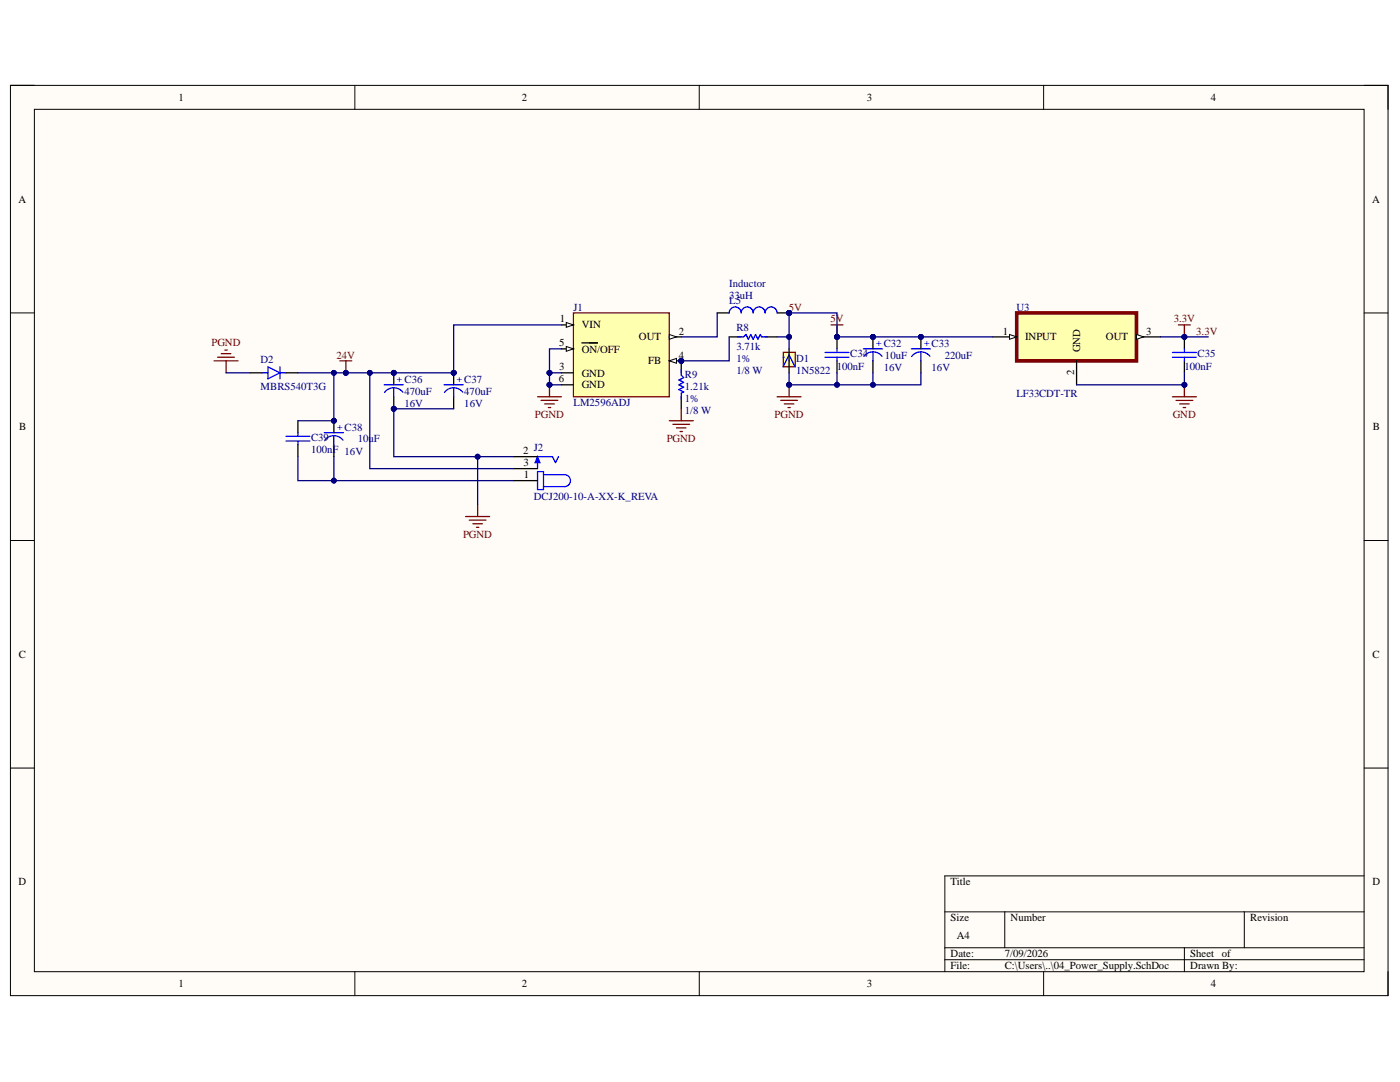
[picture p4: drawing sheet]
<svg xmlns="http://www.w3.org/2000/svg" width="279mm" height="216mm" viewBox="0 0 279 216" stroke-linecap="round" stroke-linejoin="round" font-family="sans-serif">
<defs><g id="words">
<g font-size="2.2">
<text x="35.6" y="20.1">1</text>
<text x="104.2" y="20.1">2</text>
<text x="173" y="20.1">3</text>
<text x="241.6" y="20.1">4</text>
<text x="3.7" y="40.5">A</text>
<text x="273.8" y="40.5">A</text>
<text x="111.7" y="64.3">1</text>
<text x="116.1" y="65.5">VIN</text>
<text x="111.6" y="69.1">5</text>
<text x="116.1" y="70.4">ON/OFF</text>
<text x="127.5" y="67.9">OUT</text>
<text x="135.5" y="66.8">2</text>
<text x="135.5" y="71.5">4</text>
<text x="200.2" y="66.8">1</text>
<text x="204.6" y="67.9">INPUT</text>
<text x="220.7" y="67.9">OUT</text>
<text x="228.7" y="66.8">3</text>
<text x="111.5" y="76.3">6</text>
<text x="111.6" y="73.9">3</text>
<text x="116.1" y="75.1">GND</text>
<text x="116.1" y="77.5">GND</text>
<text x="129.4" y="72.7">FB</text>
<text x="3.8" y="85.9">B</text>
<text x="274" y="85.9">B</text>
<text x="104.4" y="90.6">2</text>
<text x="104.5" y="93.1">3</text>
<text x="104.5" y="95.4">1</text>
<text x="3.8" y="131.3">C</text>
<text x="273.9" y="131.3">C</text>
<text x="3.7" y="176.7">D</text>
<text x="189.7" y="176.7">Title</text>
<text x="273.9" y="176.7">D</text>
<text x="189.7" y="183.9">Size</text>
<text x="201.7" y="183.9">Number</text>
<text x="249.5" y="183.9">Revision</text>
<text x="189.7" y="191">Date:</text>
<text x="190.9" y="187.4">A4</text>
<text x="200.5" y="191">7/09/2026</text>
<text x="237.6" y="191">Sheet</text>
<text x="243.9" y="191">of</text>
<text x="35.6" y="197">1</text>
<text x="104.2" y="197">2</text>
<text x="173" y="197">3</text>
<text x="189.7" y="193.4">File:</text>
<text x="200.5" y="193.4">C:\Users\..\04_Power_Supply.SchDoc</text>
<text x="237.6" y="193.4">Drawn By:</text>
<text x="241.6" y="197">4</text>
</g>
<g font-size="2.2" fill="#000080">
<text x="145.5" y="59.6">33uH</text>
<text x="145.5" y="57.2">Inductor</text>
<text x="114.4" y="62">J1</text>
<text x="145.5" y="60.8">L5</text>
<text x="202.9" y="62">U3</text>
<text x="147" y="69.8">3.71k</text>
<text x="147" y="66">R8</text>
<text x="169.7" y="71.3">C34</text>
<text x="176.6" y="71.5">10uF</text>
<text x="188.5" y="71.5">220uF</text>
<text x="239" y="71.3">C35</text>
<text x="52" y="72.5">D2</text>
<text x="52" y="77.7">MBRS540T3G</text>
<text x="136.7" y="77.7">1.21k</text>
<text x="136.7" y="75.3">R9</text>
<text x="147" y="72.3">1%</text>
<text x="147" y="74.6">1/8 W</text>
<text x="158.9" y="72.2">D1</text>
<text x="158.9" y="74.6">1N5822</text>
<text x="167" y="73.9">100nF</text>
<text x="176.4" y="74">16V</text>
<text x="185.9" y="74">16V</text>
<text x="236.4" y="73.9">100nF</text>
<text x="80.7" y="78.8">470uF</text>
<text x="80.7" y="81.2">16V</text>
<text x="92.7" y="78.8">470uF</text>
<text x="92.7" y="81.2">16V</text>
<text x="114.4" y="81.1">LM2596ADJ</text>
<text x="136.7" y="80.1">1%</text>
<text x="136.7" y="82.5">1/8 W</text>
<text x="202.9" y="79.2">LF33CDT-TR</text>
<text x="62.1" y="88">C39</text>
<text x="71.4" y="88.2">10uF</text>
<text x="106.5" y="89.9">J2</text>
<text x="62.1" y="90.4">100nF 16V</text>
<text x="106.5" y="99.9">DCJ200-10-A-XX-K_REVA</text>
</g>
<g font-size="2.2" fill="#800000">
<text x="157.5" y="62">5V</text>
<text x="165.7" y="64.3">5V</text>
<text x="234.3" y="64.3">3.3V</text>
<text x="42.2" y="69.1">PGND</text>
<text x="67.2" y="71.5">24V</text>
<text x="238.7" y="66.8">3.3V</text>
<text x="106.7" y="83.5">PGND</text>
<text x="154.6" y="83.5">PGND</text>
<text x="234" y="83.5">GND</text>
<text x="133.1" y="88.2">PGND</text>
<text x="92.4" y="107.4">PGND</text>
</g>
<g font-size="2.1">
<text x="215.6" y="70.3" transform="rotate(-90 215.6 70.3)">GND</text>
<text x="214.4" y="74.9" transform="rotate(-90 214.4 74.9)">2</text>
</g>
<g font-size="1.9" fill="#00f">
<text x="174.9" y="69.1">+ C32</text>
<text x="184.4" y="69.1">+ C33</text>
<text x="79.2" y="76.2">+ C36</text>
<text x="91.2" y="76.2">+ C37</text>
<text x="67.3" y="85.8">+ C38</text>
</g>
</g></defs>
<path d="M2.1 17h274.9v181.7h-274.9z" fill-rule="evenodd" fill="#fffcf8"/>
<path d="M2.1 17h274.9v181.7h-274.9z" fill="none" stroke="#000" stroke-width=".2"/>
<path d="M6.9 21.8h265.3v172.1h-265.3z" fill-rule="evenodd" fill="#fffcf8"/>
<g fill="none" stroke="#000" stroke-width=".2">
<path d="M2.1 17h4.8M70.8 17v4.8M139.5 17v4.8M208.3 17v4.8M272.2 17h4.8v4.8M6.9 21.8h265.3v172.1h-265.3zM2.1 62.4h4.8M272.2 62.4h4.8M2.1 107.9h4.8M272.2 107.9h4.8M2.1 153.3h4.8M272.2 153.3h4.8"/>
<path d="M272.2 174.8h-83.6v19.1M70.8 193.9v4.8M139.6 193.9v4.8M188.6 181.9h83.6M188.6 189.1h83.6M188.6 191.5h83.6M200.5 181.9v7.2M208.3 193.9v4.8M236.4 189.1v4.8M248.3 181.9v7.2M277 193.9v4.8"/>
</g>
<path d="M107.3 94.1h1.2v3.6h-1.2zM108.5 97.1h4.2M108.5 94.7h4.2M111.5 91.1l-.6 1.2-.6-1.2h-3v2.4" fill="none" stroke="#00f" stroke-width=".25"/>
<path d="M107.3 91.1l.5 1.2h-1z" fill="#00f"/>
<path d="M107.3 91.1l.5 1.2h-1zM112.7 94.7a1.19 1.19 0 0 1 1.1 1.2 1.19 1.19 0 0 1-1.1 1.2" fill="none" stroke="#00f" stroke-width=".25"/>
<path d="M102.5 95.9h4.8M102.5 93.5h4.8M102.5 91.1h4.8" fill="none" stroke="#000" stroke-width=".25"/>
<circle cx="78.6" cy="74.4" r=".48" fill="#000080"/>
<circle cx="78.6" cy="74.4" r=".48" fill="none" stroke="#000080" stroke-width=".2"/>
<circle cx="78.6" cy="81.6" r=".48" fill="#000080"/>
<circle cx="78.6" cy="81.6" r=".48" fill="none" stroke="#000080" stroke-width=".2"/>
<path d="M76.7 76.8h3.8M80.4 78.3a2.28 2.28 0 0 0-3.7 0" fill="none" stroke="#00f" stroke-width=".25"/>
<path d="M78.6 74.4v2.4" fill="none" stroke="#000" stroke-width=".25"/>
<circle cx="78.6" cy="74.4" r=".48" fill="#000080"/>
<circle cx="78.6" cy="74.4" r=".48" fill="none" stroke="#000080" stroke-width=".2"/>
<path d="M78.6 79.2v2.4" fill="none" stroke="#000" stroke-width=".25"/>
<circle cx="78.6" cy="81.6" r=".48" fill="#000080"/>
<circle cx="78.6" cy="81.6" r=".48" fill="none" stroke="#000080" stroke-width=".2"/>
<path d="M78.6 77.5v1.7" fill="none" stroke="#00f" stroke-width=".25"/>
<circle cx="90.5" cy="74.4" r=".48" fill="#000080"/>
<circle cx="90.5" cy="74.4" r=".48" fill="none" stroke="#000080" stroke-width=".2"/>
<path d="M88.6 76.8h3.9M92.4 78.3a2.28 2.28 0 0 0-3.7 0" fill="none" stroke="#00f" stroke-width=".25"/>
<path d="M90.5 74.4v2.4" fill="none" stroke="#000" stroke-width=".25"/>
<circle cx="90.5" cy="74.4" r=".48" fill="#000080"/>
<circle cx="90.5" cy="74.4" r=".48" fill="none" stroke="#000080" stroke-width=".2"/>
<path d="M90.5 79.2v2.4" fill="none" stroke="#000" stroke-width=".25"/>
<path d="M90.5 77.5v1.7" fill="none" stroke="#00f" stroke-width=".25"/>
<circle cx="136" cy="72" r=".48" fill="#000080"/>
<circle cx="136" cy="72" r=".48" fill="none" stroke="#000080" stroke-width=".2"/>
<path d="M114.4 62.4h19.2v16.8h-19.2z" fill-rule="evenodd" fill="#ffffb0"/>
<path d="M114.4 62.4h19.2v16.8h-19.2z" fill="none" stroke="#800000" stroke-width=".25"/>
<path d="M112.1 64.8h2.3" fill="none" stroke="#000" stroke-width=".25"/>
<path d="M113 64.4l1.4 .4-1.4 .5z" fill="#f8fcff"/>
<path d="M113 64.4l1.4 .4-1.4 .5z" fill="none" stroke="#000" stroke-width=".2"/>
<path d="M112.1 69.6h2.3" fill="none" stroke="#000" stroke-width=".25"/>
<path d="M113 69.1l1.4 .5-1.4 .5z" fill="#f8fcff"/>
<path d="M113 69.1l1.4 .5-1.4 .5z" fill="none" stroke="#000" stroke-width=".2"/>
<path d="M112.1 74.4h2.3M112.1 76.8h2.3M116.1 68.4h3.1M133.6 67.2h2.4" fill="none" stroke="#000" stroke-width=".25"/>
<path d="M133.6 66.7l1.4 .5-1.4 .5z" fill="#f8fcff"/>
<path d="M133.6 66.7l1.4 .5-1.4 .5z" fill="none" stroke="#000" stroke-width=".2"/>
<path d="M133.6 72h2.4" fill="none" stroke="#000" stroke-width=".25"/>
<path d="M133.6 72l1.4-.5v1z" fill="#f8fcff"/>
<path d="M133.6 72l1.4-.5v1z" fill="none" stroke="#000" stroke-width=".2"/>
<circle cx="136" cy="72" r=".48" fill="#000080"/>
<circle cx="136" cy="72" r=".48" fill="none" stroke="#000080" stroke-width=".2"/>
<path d="M67.8 72h2.4M69 72v2.4" fill="none" stroke="#800000" stroke-width=".25"/>
<circle cx="69" cy="74.4" r=".48" fill="#000080"/>
<circle cx="69" cy="74.4" r=".48" fill="none" stroke="#000080" stroke-width=".2"/>
<circle cx="66.6" cy="84" r=".48" fill="#000080"/>
<circle cx="66.6" cy="84" r=".48" fill="none" stroke="#000080" stroke-width=".2"/>
<path d="M64.7 86.3h3.8M68.4 87.8a2.27 2.27 0 0 0-3.6 .1" fill="none" stroke="#00f" stroke-width=".25"/>
<path d="M66.6 84v2.3" fill="none" stroke="#000" stroke-width=".25"/>
<circle cx="66.6" cy="84" r=".48" fill="#000080"/>
<circle cx="66.6" cy="84" r=".48" fill="none" stroke="#000080" stroke-width=".2"/>
<path d="M49.9 74.4h2.4M57.1 74.4h2.4M59.5 84v2.3M59.5 88.7v2.4M66.6 88.7v2.4" fill="none" stroke="#000" stroke-width=".25"/>
<path d="M52.3 74.4h1.2M53.5 73.2l2.4 1.2-2.4 1.2zM55.9 73.2v2.4M55.9 74.4h1.2M57.1 88h4.7M57.1 87.1h4.7M59.5 86.3v.8M59.5 88v.7M66.6 87.1v1.6" fill="none" stroke="#00f" stroke-width=".25"/>
<path d="M42.7 72h4.8M43.4 71.3h3.4M44.2 70.6h1.9M44.9 69.8h.5M45.1 72v2.4M92.9 103.1h4.8M93.6 103.8h3.4M94.4 104.5h1.9M95.1 105.2h.5M95.3 100.7v2.4" fill="none" stroke="#800000" stroke-width=".25"/>
<circle cx="157.5" cy="62.4" r=".48" fill="#000080"/>
<circle cx="157.5" cy="62.4" r=".48" fill="none" stroke="#000080" stroke-width=".2"/>
<path d="M143.1 62.4h2.4M155.1 62.4h2.4" fill="none" stroke="#000" stroke-width=".25"/>
<circle cx="157.5" cy="62.4" r=".48" fill="#000080"/>
<circle cx="157.5" cy="62.4" r=".48" fill="none" stroke="#000080" stroke-width=".2"/>
<path d="M145.5 62.4a1.2 1.2 0 0 1 1.2-1.2 1.2 1.2 0 0 1 1.2 1.2 1.19 1.19 0 0 1 1.2-1.2 1.19 1.19 0 0 1 1.2 1.2 1.19 1.19 0 0 1 1.2-1.2 1.19 1.19 0 0 1 1.2 1.2 1.19 1.19 0 0 1 1.2-1.2 1.19 1.19 0 0 1 1.2 1.2" fill="none" stroke="#00f" stroke-width=".25"/>
<circle cx="157.5" cy="62.4" r=".48" fill="#000080"/>
<circle cx="157.5" cy="62.4" r=".48" fill="none" stroke="#000080" stroke-width=".2"/>
<path d="M156.3 70.3h2.4v2.9h-2.4z" fill-rule="evenodd" fill="#ffffb0"/>
<path d="M155.1 79.2h4.8M155.8 79.9h3.4M156.3 70.3h2.4v2.9h-2.4zM157.5 76.8v2.4M156.5 80.6h1.9M157.2 81.3h.5" fill="none" stroke="#800000" stroke-width=".25"/>
<path d="M156.3 73.2l1.2-2.4 1.2 2.4M156.3 71.3h.2" fill="none" stroke="#00f" stroke-width=".25"/>
<path d="M157.5 69.6v4.8" fill="none" stroke="#000" stroke-width=".25"/>
<circle cx="157.5" cy="76.8" r=".48" fill="#000080"/>
<circle cx="157.5" cy="76.8" r=".48" fill="none" stroke="#000080" stroke-width=".2"/>
<path d="M107.3 79.2h4.8M108 79.9h3.3M109.7 76.8v2.4M108.7 80.6h1.9M109.4 81.3h.5" fill="none" stroke="#800000" stroke-width=".25"/>
<circle cx="109.7" cy="76.8" r=".48" fill="#000080"/>
<circle cx="109.7" cy="76.8" r=".48" fill="none" stroke="#000080" stroke-width=".2"/>
<circle cx="174.2" cy="67.2" r=".48" fill="#000080"/>
<circle cx="174.2" cy="67.2" r=".48" fill="none" stroke="#000080" stroke-width=".2"/>
<path d="M172.3 69.6h3.8M176 71.1a2.28 2.28 0 0 0-3.6 0" fill="none" stroke="#00f" stroke-width=".25"/>
<path d="M174.2 67.2v2.4" fill="none" stroke="#000" stroke-width=".25"/>
<circle cx="174.2" cy="67.2" r=".48" fill="#000080"/>
<circle cx="174.2" cy="67.2" r=".48" fill="none" stroke="#000080" stroke-width=".2"/>
<path d="M174.2 72v2.4" fill="none" stroke="#000" stroke-width=".25"/>
<path d="M174.2 70.3v1.7" fill="none" stroke="#00f" stroke-width=".25"/>
<circle cx="167" cy="67.2" r=".48" fill="#000080"/>
<circle cx="167" cy="67.2" r=".48" fill="none" stroke="#000080" stroke-width=".2"/>
<path d="M167 67.2v2.4M167 72v2.4" fill="none" stroke="#000" stroke-width=".25"/>
<circle cx="167" cy="67.2" r=".48" fill="#000080"/>
<circle cx="167" cy="67.2" r=".48" fill="none" stroke="#000080" stroke-width=".2"/>
<path d="M164.6 71.3h4.8M164.6 70.3h4.8M167 69.6v.7M167 71.3v.7" fill="none" stroke="#00f" stroke-width=".25"/>
<circle cx="183.8" cy="67.2" r=".48" fill="#000080"/>
<circle cx="183.8" cy="67.2" r=".48" fill="none" stroke="#000080" stroke-width=".2"/>
<path d="M181.9 69.6h3.8M185.6 71.1a2.28 2.28 0 0 0-3.7 0" fill="none" stroke="#00f" stroke-width=".25"/>
<path d="M183.8 67.2v2.4" fill="none" stroke="#000" stroke-width=".25"/>
<circle cx="183.8" cy="67.2" r=".48" fill="#000080"/>
<circle cx="183.8" cy="67.2" r=".48" fill="none" stroke="#000080" stroke-width=".2"/>
<path d="M183.8 72v2.4" fill="none" stroke="#000" stroke-width=".25"/>
<path d="M183.8 70.3v1.7" fill="none" stroke="#00f" stroke-width=".25"/>
<path d="M202.9 62.4h23.9v9.6h-23.9z" fill-rule="evenodd" fill="#ffffb0"/>
<path d="M202.9 62.4h23.9v9.6h-23.9z" fill="none" stroke="#800000" stroke-width=".72"/>
<path d="M198.1 67.2h4.8" fill="none" stroke="#000" stroke-width=".25"/>
<path d="M201.5 66.7l1.4 .5-1.4 .5z" fill="#f8fcff"/>
<path d="M201.5 66.7l1.4 .5-1.4 .5z" fill="none" stroke="#000" stroke-width=".2"/>
<path d="M226.8 67.2h4.8" fill="none" stroke="#000" stroke-width=".25"/>
<path d="M226.8 66.7l1.4 .5-1.4 .5z" fill="#f8fcff"/>
<path d="M226.8 66.7l1.4 .5-1.4 .5z" fill="none" stroke="#000" stroke-width=".2"/>
<path d="M214.9 72v4.8" fill="none" stroke="#000" stroke-width=".25"/>
<circle cx="236.4" cy="67.2" r=".48" fill="#000080"/>
<circle cx="236.4" cy="67.2" r=".48" fill="none" stroke="#000080" stroke-width=".2"/>
<path d="M236.4 67.2v2.4M236.4 72v2.4" fill="none" stroke="#000" stroke-width=".25"/>
<circle cx="236.4" cy="67.2" r=".48" fill="#000080"/>
<circle cx="236.4" cy="67.2" r=".48" fill="none" stroke="#000080" stroke-width=".2"/>
<path d="M234 71.3h4.8M234 70.3h4.8M236.4 69.6v.7M236.4 71.3v.7" fill="none" stroke="#00f" stroke-width=".25"/>
<path d="M234 79.2h4.8M234.7 79.9h3.4M236.4 76.8v2.4M235.4 80.6h1.9M236.1 81.3h.5" fill="none" stroke="#800000" stroke-width=".25"/>
<circle cx="236.4" cy="76.8" r=".48" fill="#000080"/>
<circle cx="236.4" cy="76.8" r=".48" fill="none" stroke="#000080" stroke-width=".2"/>
<path d="M235.2 64.8h2.4M236.4 64.8v2.4" fill="none" stroke="#800000" stroke-width=".25"/>
<circle cx="236.4" cy="67.2" r=".48" fill="#000080"/>
<circle cx="236.4" cy="67.2" r=".48" fill="none" stroke="#000080" stroke-width=".2"/>
<path d="M165.8 64.8h2.4M167 64.8v2.4" fill="none" stroke="#800000" stroke-width=".25"/>
<circle cx="167" cy="67.2" r=".48" fill="#000080"/>
<circle cx="167" cy="67.2" r=".48" fill="none" stroke="#000080" stroke-width=".2"/>
<circle cx="136" cy="72" r=".48" fill="#000080"/>
<circle cx="136" cy="72" r=".48" fill="none" stroke="#000080" stroke-width=".2"/>
<path d="M136 72v2.4" fill="none" stroke="#000" stroke-width=".25"/>
<circle cx="136" cy="72" r=".48" fill="#000080"/>
<circle cx="136" cy="72" r=".48" fill="none" stroke="#000080" stroke-width=".2"/>
<path d="M136 79.2v2.4M145.5 67.2h2.4M152.7 67.2h2.4" fill="none" stroke="#000" stroke-width=".25"/>
<path d="M136 73.7v1.2l.4 .5-.9 .4 .9 .5-.9 .5 .9 .5-.9 .4 .9 .5-.4 .3v1.2M147.2 67.2h1.2l.5-.5 .4 1 .5-1 .5 1 .5-1 .5 1 .4-1 .3 .5h1.2" fill="none" stroke="#00f" stroke-width=".25"/>
<path d="M133.6 84h4.8M134.3 84.7h3.3M135 85.4h1.9M135.7 86.1h.5M136 81.6v2.4" fill="none" stroke="#800000" stroke-width=".25"/>
<path d="M102.5 91.1h-7.2v9.6" fill="none" stroke="#000080" stroke-width=".25"/>
<circle cx="95.3" cy="91.1" r=".48" fill="#000080"/>
<circle cx="95.3" cy="91.1" r=".48" fill="none" stroke="#000080" stroke-width=".2"/>
<path d="M59.5 74.4h9.5" fill="none" stroke="#000080" stroke-width=".25"/>
<circle cx="69" cy="74.4" r=".48" fill="#000080"/>
<circle cx="69" cy="74.4" r=".48" fill="none" stroke="#000080" stroke-width=".2"/>
<circle cx="66.6" cy="74.4" r=".48" fill="#000080"/>
<circle cx="66.6" cy="74.4" r=".48" fill="none" stroke="#000080" stroke-width=".2"/>
<path d="M45.1 74.4h4.8M78.6 81.6h11.9" fill="none" stroke="#000080" stroke-width=".25"/>
<circle cx="78.6" cy="81.6" r=".48" fill="#000080"/>
<circle cx="78.6" cy="81.6" r=".48" fill="none" stroke="#000080" stroke-width=".2"/>
<path d="M78.6 81.6v9.5h16.7" fill="none" stroke="#000080" stroke-width=".25"/>
<circle cx="78.6" cy="81.6" r=".48" fill="#000080"/>
<circle cx="78.6" cy="81.6" r=".48" fill="none" stroke="#000080" stroke-width=".2"/>
<circle cx="95.3" cy="91.1" r=".48" fill="#000080"/>
<circle cx="95.3" cy="91.1" r=".48" fill="none" stroke="#000080" stroke-width=".2"/>
<path d="M66.6 74.4v9.6h-7.1" fill="none" stroke="#000080" stroke-width=".25"/>
<circle cx="66.6" cy="74.4" r=".48" fill="#000080"/>
<circle cx="66.6" cy="74.4" r=".48" fill="none" stroke="#000080" stroke-width=".2"/>
<circle cx="66.6" cy="84" r=".48" fill="#000080"/>
<circle cx="66.6" cy="84" r=".48" fill="none" stroke="#000080" stroke-width=".2"/>
<path d="M66.6 91.1v4.8" fill="none" stroke="#000080" stroke-width=".25"/>
<circle cx="66.6" cy="95.9" r=".48" fill="#000080"/>
<circle cx="66.6" cy="95.9" r=".48" fill="none" stroke="#000080" stroke-width=".2"/>
<path d="M59.5 91.1v4.8h43" fill="none" stroke="#000080" stroke-width=".25"/>
<circle cx="66.6" cy="95.9" r=".48" fill="#000080"/>
<circle cx="66.6" cy="95.9" r=".48" fill="none" stroke="#000080" stroke-width=".2"/>
<path d="M78.6 74.4h11.9" fill="none" stroke="#000080" stroke-width=".25"/>
<circle cx="78.6" cy="74.4" r=".48" fill="#000080"/>
<circle cx="78.6" cy="74.4" r=".48" fill="none" stroke="#000080" stroke-width=".2"/>
<circle cx="90.5" cy="74.4" r=".48" fill="#000080"/>
<circle cx="90.5" cy="74.4" r=".48" fill="none" stroke="#000080" stroke-width=".2"/>
<path d="M73.8 74.4h4.8" fill="none" stroke="#000080" stroke-width=".25"/>
<circle cx="73.8" cy="74.4" r=".48" fill="#000080"/>
<circle cx="73.8" cy="74.4" r=".48" fill="none" stroke="#000080" stroke-width=".2"/>
<circle cx="78.6" cy="74.4" r=".48" fill="#000080"/>
<circle cx="78.6" cy="74.4" r=".48" fill="none" stroke="#000080" stroke-width=".2"/>
<path d="M69 74.4h4.8v19.1h28.7" fill="none" stroke="#000080" stroke-width=".25"/>
<circle cx="69" cy="74.4" r=".48" fill="#000080"/>
<circle cx="69" cy="74.4" r=".48" fill="none" stroke="#000080" stroke-width=".2"/>
<circle cx="73.8" cy="74.4" r=".48" fill="#000080"/>
<circle cx="73.8" cy="74.4" r=".48" fill="none" stroke="#000080" stroke-width=".2"/>
<path d="M112.1 64.8h-21.6v9.6" fill="none" stroke="#000080" stroke-width=".25"/>
<circle cx="90.5" cy="74.4" r=".48" fill="#000080"/>
<circle cx="90.5" cy="74.4" r=".48" fill="none" stroke="#000080" stroke-width=".2"/>
<path d="M157.5 74.4v2.4" fill="none" stroke="#000080" stroke-width=".25"/>
<circle cx="157.5" cy="76.8" r=".48" fill="#000080"/>
<circle cx="157.5" cy="76.8" r=".48" fill="none" stroke="#000080" stroke-width=".2"/>
<path d="M157.5 62.4v7.2" fill="none" stroke="#000080" stroke-width=".25"/>
<circle cx="157.5" cy="62.4" r=".48" fill="#000080"/>
<circle cx="157.5" cy="62.4" r=".48" fill="none" stroke="#000080" stroke-width=".2"/>
<circle cx="157.5" cy="67.2" r=".48" fill="#000080"/>
<circle cx="157.5" cy="67.2" r=".48" fill="none" stroke="#000080" stroke-width=".2"/>
<path d="M109.7 76.8h2.4" fill="none" stroke="#000080" stroke-width=".25"/>
<circle cx="109.7" cy="76.8" r=".48" fill="#000080"/>
<circle cx="109.7" cy="76.8" r=".48" fill="none" stroke="#000080" stroke-width=".2"/>
<path d="M109.7 74.4v2.4" fill="none" stroke="#000080" stroke-width=".25"/>
<circle cx="109.7" cy="76.8" r=".48" fill="#000080"/>
<circle cx="109.7" cy="76.8" r=".48" fill="none" stroke="#000080" stroke-width=".2"/>
<circle cx="109.7" cy="74.4" r=".48" fill="#000080"/>
<circle cx="109.7" cy="74.4" r=".48" fill="none" stroke="#000080" stroke-width=".2"/>
<path d="M109.7 74.4h2.4" fill="none" stroke="#000080" stroke-width=".25"/>
<circle cx="109.7" cy="74.4" r=".48" fill="#000080"/>
<circle cx="109.7" cy="74.4" r=".48" fill="none" stroke="#000080" stroke-width=".2"/>
<path d="M112.1 69.6h-2.4v4.8" fill="none" stroke="#000080" stroke-width=".25"/>
<circle cx="109.7" cy="74.4" r=".48" fill="#000080"/>
<circle cx="109.7" cy="74.4" r=".48" fill="none" stroke="#000080" stroke-width=".2"/>
<path d="M157.5 62.4h9.5v4.8h7.2" fill="none" stroke="#000080" stroke-width=".25"/>
<circle cx="157.5" cy="62.4" r=".48" fill="#000080"/>
<circle cx="157.5" cy="62.4" r=".48" fill="none" stroke="#000080" stroke-width=".2"/>
<circle cx="167" cy="67.2" r=".48" fill="#000080"/>
<circle cx="167" cy="67.2" r=".48" fill="none" stroke="#000080" stroke-width=".2"/>
<circle cx="174.2" cy="67.2" r=".48" fill="#000080"/>
<circle cx="174.2" cy="67.2" r=".48" fill="none" stroke="#000080" stroke-width=".2"/>
<path d="M174.2 67.2h23.9" fill="none" stroke="#000080" stroke-width=".25"/>
<circle cx="174.2" cy="67.2" r=".48" fill="#000080"/>
<circle cx="174.2" cy="67.2" r=".48" fill="none" stroke="#000080" stroke-width=".2"/>
<circle cx="183.8" cy="67.2" r=".48" fill="#000080"/>
<circle cx="183.8" cy="67.2" r=".48" fill="none" stroke="#000080" stroke-width=".2"/>
<path d="M174.2 74.4v2.4" fill="none" stroke="#000080" stroke-width=".25"/>
<circle cx="174.2" cy="76.8" r=".48" fill="#000080"/>
<circle cx="174.2" cy="76.8" r=".48" fill="none" stroke="#000080" stroke-width=".2"/>
<path d="M167 74.4v2.4" fill="none" stroke="#000080" stroke-width=".25"/>
<circle cx="167" cy="76.8" r=".48" fill="#000080"/>
<circle cx="167" cy="76.8" r=".48" fill="none" stroke="#000080" stroke-width=".2"/>
<path d="M231.6 67.2h9.6" fill="none" stroke="#000080" stroke-width=".25"/>
<circle cx="236.4" cy="67.2" r=".48" fill="#000080"/>
<circle cx="236.4" cy="67.2" r=".48" fill="none" stroke="#000080" stroke-width=".2"/>
<path d="M236.4 74.4v2.4" fill="none" stroke="#000080" stroke-width=".25"/>
<circle cx="236.4" cy="76.8" r=".48" fill="#000080"/>
<circle cx="236.4" cy="76.8" r=".48" fill="none" stroke="#000080" stroke-width=".2"/>
<path d="M214.9 76.8h21.5" fill="none" stroke="#000080" stroke-width=".25"/>
<circle cx="236.4" cy="76.8" r=".48" fill="#000080"/>
<circle cx="236.4" cy="76.8" r=".48" fill="none" stroke="#000080" stroke-width=".2"/>
<path d="M183.8 74.4v2.4h-26.3" fill="none" stroke="#000080" stroke-width=".25"/>
<circle cx="174.2" cy="76.8" r=".48" fill="#000080"/>
<circle cx="174.2" cy="76.8" r=".48" fill="none" stroke="#000080" stroke-width=".2"/>
<circle cx="167" cy="76.8" r=".48" fill="#000080"/>
<circle cx="167" cy="76.8" r=".48" fill="none" stroke="#000080" stroke-width=".2"/>
<circle cx="157.5" cy="76.8" r=".48" fill="#000080"/>
<circle cx="157.5" cy="76.8" r=".48" fill="none" stroke="#000080" stroke-width=".2"/>
<path d="M155.1 67.2h2.4" fill="none" stroke="#000080" stroke-width=".25"/>
<circle cx="157.5" cy="67.2" r=".48" fill="#000080"/>
<circle cx="157.5" cy="67.2" r=".48" fill="none" stroke="#000080" stroke-width=".2"/>
<path d="M145.5 67.2v4.8h-9.5" fill="none" stroke="#000080" stroke-width=".25"/>
<circle cx="136" cy="72" r=".48" fill="#000080"/>
<circle cx="136" cy="72" r=".48" fill="none" stroke="#000080" stroke-width=".2"/>
<path d="M143.1 62.4v4.8h-7.1" fill="none" stroke="#000080" stroke-width=".25"/>
<use href="#words"/>
</svg>
